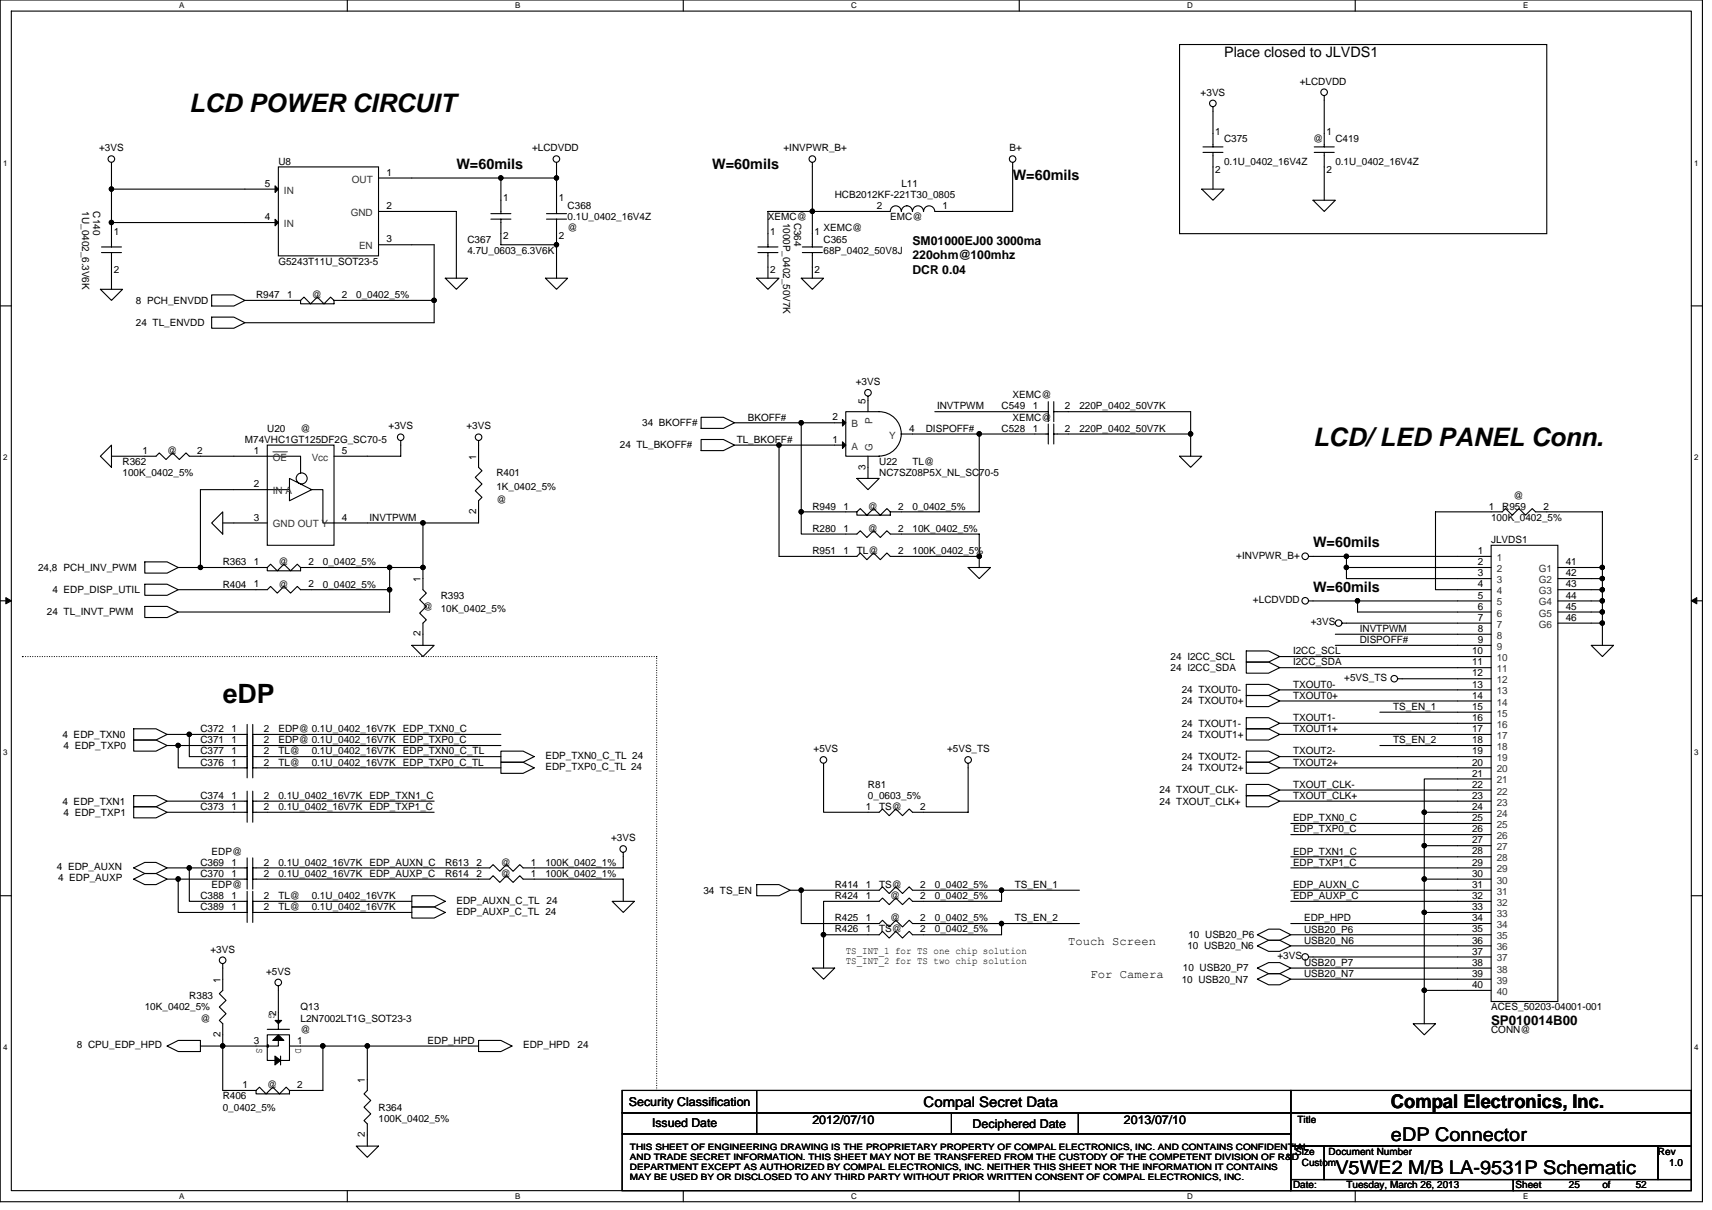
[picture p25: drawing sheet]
<svg xmlns="http://www.w3.org/2000/svg" width="297mm" height="210mm" viewBox="0 0 297 210" stroke-linecap="round" stroke-linejoin="round" font-family="sans-serif">
<defs><g id="words">
<text font-size="4.6" x="38.6" y="122">eDP</text>
<g font-size="4.4">
<text x="32.8" y="19.5">LCD POWER CIRCUIT</text>
<text x="227.8" y="77.4">LCD/ LED PANEL Conn.</text>
</g>
<g font-size="3.3">
<text x="241.3" y="197.9">eDP Connector</text>
<text x="241.3" y="192.2">Compal Electronics, Inc.</text>
<text x="231.7" y="203.7">V5WE2 M/B LA-9531P Schematic</text>
</g>
<g font-size="2.5">
<text x="212.4" y="10">Place closed to JLVDS1</text>
<text x="79.2" y="29.3">W=60mils</text>
<text x="123.6" y="29.3">W=60mils</text>
<text x="175.7" y="31.3">W=60mils</text>
<text x="227.8" y="95">W=60mils</text>
<text x="227.8" y="102.7">W=60mils</text>
<text x="160.2" y="192">Compal Secret Data</text>
</g>
<text font-size="2.3" x="258.7" y="177.8">SP010014B00</text>
<g font-size="2.1">
<text x="158.3" y="42.5">SM01000EJ00 3000ma</text>
<text x="158.3" y="45">220ohm@100mhz</text>
<text x="158.3" y="47.5">DCR 0.04</text>
<text x="185.4" y="163.9">Touch Screen</text>
<text x="189.2" y="169.6">For Camera</text>
<text x="109.1" y="191.9">Security Classification</text>
<text x="113.2" y="195.5">Issued Date</text>
<text x="140.9" y="194.9">2012/07/10</text>
<text x="168.8" y="195.7">Deciphered Date</text>
<text x="195" y="194.9">2013/07/10</text>
</g>
<g font-size="1.7">
<text x="208.3" y="16.6">+3VS</text>
<text x="225.5" y="14.7">+LCDVDD</text>
<text x="210.9" y="23.3">1</text>
<text x="230.2" y="23.3">1</text>
<text x="17.2" y="26.2">+3VS</text>
<text x="48.3" y="28.6">U8</text>
<text x="92.3" y="26.2">+LCDVDD</text>
<text x="135.9" y="26.2">+INVPWR_B+</text>
<text x="175.1" y="26.2">B+</text>
<text x="210.9" y="29.9">2</text>
<text x="212.4" y="24.7">C375</text>
<text x="212.4" y="28.6">0.1U_0402_16V4Z</text>
<text x="227.8" y="24.7">@</text>
<text x="230.2" y="29.9">2</text>
<text x="231.7" y="24.7">C419</text>
<text x="231.7" y="28.6">0.1U_0402_16V4Z</text>
<text x="46" y="32.4">5</text>
<text x="67" y="30.5">1</text>
<text x="87.3" y="34.9">1</text>
<text x="97" y="34.9">1</text>
<text x="144.8" y="34.4">HCB2012KF-221T30_0805</text>
<text x="156.4" y="32.4">L11</text>
<text x="14.3" y="36.7" transform="rotate(90 14.3 36.7)">1U_0402_6.3V6K</text>
<text x="16.2" y="36.7" transform="rotate(90 16.2 36.7)">C140</text>
<text x="19.7" y="40.7">1</text>
<text x="46" y="38.2">4</text>
<text x="67" y="36.3">2</text>
<text x="87.3" y="41.5">2</text>
<text x="97" y="41.5">2</text>
<text x="98.5" y="36.3">C368</text>
<text x="98.5" y="38.2">0.1U_0402_16V4Z</text>
<text x="98.5" y="40.2">@</text>
<text x="133.2" y="38.2">XEMC@</text>
<text x="133.6" y="40.7">1</text>
<text x="135.9" y="38.6" transform="rotate(90 135.9 38.6)">1000P_0402_50V7K</text>
<text x="137.8" y="38.6" transform="rotate(90 137.8 38.6)">C364</text>
<text x="141.3" y="40.7">1</text>
<text x="142.9" y="40.2">XEMC@</text>
<text x="152.1" y="36.3">2</text>
<text x="154.5" y="38.2">EMC@</text>
<text x="163.6" y="36.3">1</text>
<text x="19.7" y="47.3">2</text>
<text x="48.3" y="45.9">G5243T11U_SOT23-5</text>
<text x="67" y="42.1">3</text>
<text x="81.1" y="42.1">C367</text>
<text x="81.1" y="44">4.7U_0603_6.3V6K</text>
<text x="133.6" y="47.3">2</text>
<text x="141.3" y="47.3">2</text>
<text x="142.9" y="42.1">C365</text>
<text x="142.9" y="44">68P_0402_50V8J</text>
<text x="23.6" y="52.7">8 PCH_ENVDD</text>
<text x="44.4" y="51.7">R947</text>
<text x="49.8" y="51.7">1</text>
<text x="54.1" y="51.7">@</text>
<text x="59.3" y="51.7">2</text>
<text x="61.8" y="51.7">0_0402_5%</text>
<text x="23.6" y="56.6">24 TL_ENVDD</text>
<text x="148.5" y="66.8">+3VS</text>
<text x="150.2" y="70.1" transform="rotate(-90 150.2 70.1)">5</text>
<text x="162.6" y="71">INVTPWM</text>
<text x="173.8" y="71">C549</text>
<text x="175.7" y="69.1">XEMC@</text>
<text x="179.2" y="71">1</text>
<text x="184.8" y="71">2</text>
<text x="187.3" y="71">220P_0402_50V7K</text>
<text x="42.5" y="76.8">M74VHC1GT125DF2G_SC70-5</text>
<text x="46.4" y="74.9">U20</text>
<text x="52.2" y="74.9">@</text>
<text x="67.4" y="74.5">+3VS</text>
<text x="80.9" y="74.5">+3VS</text>
<text x="107.6" y="77.8">24 TL_BKOFF#</text>
<text x="111.4" y="73.9">34 BKOFF#</text>
<text x="127.8" y="76.8">TL_BKOFF#</text>
<text x="129.7" y="73">BKOFF#</text>
<text x="144.4" y="72.9">2</text>
<text x="144.4" y="76.8">1</text>
<text x="157.8" y="74.9">4</text>
<text x="160.6" y="74.9">DISPOFF#</text>
<text x="173.8" y="74.9">C528</text>
<text x="175.7" y="73">XEMC@</text>
<text x="179.2" y="74.9">1</text>
<text x="184.8" y="74.9">2</text>
<text x="187.3" y="74.9">220P_0402_50V7K</text>
<text x="21.3" y="80.7">R362</text>
<text x="21.3" y="82.6">100K_0402_5%</text>
<text x="24.7" y="78.7">1</text>
<text x="29" y="78.8">@</text>
<text x="34.2" y="78.7">2</text>
<text x="44" y="78.7">1</text>
<text x="59.3" y="78.7">5</text>
<text x="82.6" y="79.7" transform="rotate(-90 82.6 79.7)">1</text>
<text x="86.1" y="82.6">R401</text>
<text x="150.2" y="81.5" transform="rotate(-90 150.2 81.5)">3</text>
<text x="152.5" y="80.7">U22</text>
<text x="152.5" y="82.6">NC7SZ08P5X_NL_SC70-5</text>
<text x="158.3" y="80.7">TL@</text>
<text x="44" y="84.5">2</text>
<text x="82.6" y="89.2" transform="rotate(-90 82.6 89.2)">2</text>
<text x="86.1" y="84.9">1K_0402_5%</text>
<text x="86.1" y="87.2">@</text>
<text x="140.9" y="88.4">R949</text>
<text x="146.3" y="88.4">1</text>
<text x="150.6" y="88.4">@</text>
<text x="155.8" y="88.4">2</text>
<text x="158.3" y="88.4">0_0402_5%</text>
<text x="258.3" y="88.4">1</text>
<text x="260.6" y="88.4">R959</text>
<text x="262.6" y="86.5">@</text>
<text x="267.8" y="88.4">2</text>
<text x="44" y="90.3">3</text>
<text x="59.3" y="90.3">4</text>
<text x="64.1" y="90.3">INVTPWM</text>
<text x="140.9" y="92.3">R280</text>
<text x="146.3" y="92.2">1</text>
<text x="150.6" y="92.3">@</text>
<text x="155.8" y="92.2">2</text>
<text x="158.3" y="92.3">10K_0402_5%</text>
<text x="258.7" y="90.3">100K_0402_5%</text>
<text x="258.7" y="94.2">JLVDS1</text>
<text x="6.6" y="99">24,8 PCH_INV_PWM</text>
<text x="38.6" y="101.9">R404</text>
<text x="38.6" y="98.1">R363</text>
<text x="44" y="101.9">1</text>
<text x="44" y="98">1</text>
<text x="48.3" y="101.9">@</text>
<text x="48.3" y="98.1">@</text>
<text x="53.5" y="101.9">2</text>
<text x="53.5" y="98">2</text>
<text x="56" y="101.9">0_0402_5%</text>
<text x="56" y="98.1">0_0402_5%</text>
<text x="73" y="100.9" transform="rotate(-90 73 100.9)">1</text>
<text x="140.9" y="96.1">R951</text>
<text x="146.3" y="96.1">1</text>
<text x="148.7" y="96.1">TL@</text>
<text x="155.8" y="96.1">2</text>
<text x="158.3" y="96.1">100K_0402_5%</text>
<text x="214.5" y="96.9">+INVPWR_B+</text>
<text x="256.4" y="96.1">1</text>
<text x="256.4" y="98">2</text>
<text x="256.4" y="100">3</text>
<text x="256.4" y="101.9">4</text>
<text x="271.7" y="98">41</text>
<text x="271.7" y="100">42</text>
<text x="271.7" y="101.9">43</text>
<text x="8.1" y="106.7">24 TL_INVT_PWM</text>
<text x="9.1" y="102.9">4 EDP_DISP_UTIL</text>
<text x="73.4" y="105.8">@</text>
<text x="76.5" y="103.8">R393</text>
<text x="76.5" y="106.2">10K_0402_5%</text>
<text x="217.4" y="104.6">+LCDVDD</text>
<text x="256.4" y="103.8">5</text>
<text x="256.4" y="105.8">6</text>
<text x="256.4" y="107.7">7</text>
<text x="271.7" y="103.8">44</text>
<text x="271.7" y="105.8">45</text>
<text x="271.7" y="107.7">46</text>
<text x="73" y="110.4" transform="rotate(-90 73 110.4)">2</text>
<text x="224.3" y="113.5">I2CC_SCL</text>
<text x="227.4" y="108.5">+3VS</text>
<text x="235.9" y="109.6">INVTPWM</text>
<text x="235.9" y="111.6">DISPOFF#</text>
<text x="255.4" y="113.5">10</text>
<text x="256.4" y="109.6">8</text>
<text x="256.4" y="111.5">9</text>
<text x="203.1" y="114.5">24 I2CC_SCL</text>
<text x="203.1" y="116.4">24 I2CC_SDA</text>
<text x="224.3" y="119.3">TXOUT0-</text>
<text x="224.3" y="115.4">I2CC_SDA</text>
<text x="233.2" y="118.1">+5VS_TS</text>
<text x="255.4" y="115.4">11</text>
<text x="255.4" y="117.3">12</text>
<text x="255.4" y="119.3">13</text>
<text x="205" y="120.3">24 TXOUT0-</text>
<text x="205" y="122.2">24 TXOUT0+</text>
<text x="224.3" y="121.2">TXOUT0+</text>
<text x="224.3" y="125.1">TXOUT1-</text>
<text x="241.7" y="123.2">TS_EN_1</text>
<text x="255.4" y="121.2">14</text>
<text x="255.4" y="123.1">15</text>
<text x="255.4" y="125.1">16</text>
<text x="10.9" y="128">4 EDP_TXN0</text>
<text x="11" y="129.9">4 EDP_TXP0</text>
<text x="34.8" y="127">C372</text>
<text x="34.8" y="130.9">C377</text>
<text x="34.8" y="128.9">C371</text>
<text x="40.2" y="127">1</text>
<text x="40.2" y="130.9">1</text>
<text x="40.2" y="128.9">1</text>
<text x="45.8" y="127">2</text>
<text x="45.8" y="130.9">2</text>
<text x="45.8" y="128.9">2</text>
<text x="48.3" y="127">EDP@ 0.1U_0402_16V7K</text>
<text x="48.3" y="130.9">TL@</text>
<text x="48.3" y="128.9">EDP@ 0.1U_0402_16V7K</text>
<text x="54.1" y="130.9">0.1U_0402_16V7K</text>
<text x="69.9" y="128.9">EDP_TXP0_C</text>
<text x="69.9" y="127">EDP_TXN0_C</text>
<text x="69.9" y="130.9">EDP_TXN0_C_TL</text>
<text x="94.6" y="131.7">EDP_TXN0_C_TL 24</text>
<text x="141.2" y="130.5">+5VS</text>
<text x="164.3" y="130.5">+5VS_TS</text>
<text x="205" y="126">24 TXOUT1-</text>
<text x="205" y="128">24 TXOUT1+</text>
<text x="205" y="131.8">24 TXOUT2-</text>
<text x="224.3" y="127">TXOUT1+</text>
<text x="224.3" y="130.9">TXOUT2-</text>
<text x="241.7" y="128.9">TS_EN_2</text>
<text x="255.4" y="127">17</text>
<text x="255.4" y="128.9">18</text>
<text x="255.4" y="130.9">19</text>
<text x="34.8" y="132.8">C376</text>
<text x="40.2" y="132.8">1</text>
<text x="45.8" y="132.8">2</text>
<text x="48.3" y="132.8">TL@</text>
<text x="54.1" y="132.8">0.1U_0402_16V7K</text>
<text x="69.9" y="132.8">EDP_TXP0_C_TL</text>
<text x="94.6" y="133.6">EDP_TXP0_C_TL 24</text>
<text x="150.6" y="136.7">R81</text>
<text x="201.2" y="137.6">24 TXOUT_CLK-</text>
<text x="205" y="133.8">24 TXOUT2+</text>
<text x="224.3" y="132.8">TXOUT2+</text>
<text x="224.3" y="136.7">TXOUT_CLK-</text>
<text x="255.4" y="132.8">20</text>
<text x="255.4" y="134.7">21</text>
<text x="255.4" y="136.7">22</text>
<text x="10.9" y="139.6">4 EDP_TXN1</text>
<text x="11" y="141.5">4 EDP_TXP1</text>
<text x="34.8" y="138.6">C374</text>
<text x="34.8" y="140.5">C373</text>
<text x="40.2" y="138.6">1</text>
<text x="40.2" y="140.5">1</text>
<text x="45.8" y="138.6">2</text>
<text x="45.8" y="140.5">2</text>
<text x="48.3" y="138.6">0.1U_0402_16V7K</text>
<text x="48.3" y="140.5">0.1U_0402_16V7K</text>
<text x="64.1" y="140.5">EDP_TXP1_C</text>
<text x="64.1" y="138.6">EDP_TXN1_C</text>
<text x="150.2" y="140.5">1</text>
<text x="150.6" y="138.6">0_0603_5%</text>
<text x="152.5" y="140.5">TS@</text>
<text x="159.7" y="140.5">2</text>
<text x="201.2" y="139.6">24 TXOUT_CLK+</text>
<text x="224.3" y="138.6">TXOUT_CLK+</text>
<text x="224.3" y="142.5">EDP_TXN0_C</text>
<text x="255.4" y="138.6">23</text>
<text x="255.4" y="140.5">24</text>
<text x="255.4" y="142.5">25</text>
<text x="36.7" y="148.3">EDP@</text>
<text x="106" y="145.9">+3VS</text>
<text x="224.3" y="144.4">EDP_TXP0_C</text>
<text x="224.3" y="148.3">EDP_TXN1_C</text>
<text x="255.4" y="144.4">26</text>
<text x="255.4" y="146.3">27</text>
<text x="255.4" y="148.2">28</text>
<text x="9.9" y="151">4 EDP_AUXN</text>
<text x="10.1" y="152.9">4 EDP_AUXP</text>
<text x="34.8" y="156">C388</text>
<text x="34.8" y="150.2">C369</text>
<text x="34.8" y="152.1">C370</text>
<text x="36.7" y="154.1">EDP@</text>
<text x="40.2" y="156">1</text>
<text x="40.2" y="150.2">1</text>
<text x="40.2" y="152.1">1</text>
<text x="45.8" y="156">2</text>
<text x="45.8" y="150.2">2</text>
<text x="45.8" y="152.1">2</text>
<text x="48.3" y="156">TL@</text>
<text x="48.3" y="150.2">0.1U_0402_16V7K</text>
<text x="48.3" y="152.1">0.1U_0402_16V7K</text>
<text x="54.1" y="156">0.1U_0402_16V7K</text>
<text x="64.1" y="152.1">EDP_AUXP_C</text>
<text x="64.1" y="150.2">EDP_AUXN_C</text>
<text x="77.3" y="150.2">R613</text>
<text x="77.3" y="152.1">R614</text>
<text x="82.7" y="150.2">2</text>
<text x="82.7" y="152.1">2</text>
<text x="86.9" y="150.2">@</text>
<text x="86.9" y="152.1">@</text>
<text x="92.1" y="150.2">1</text>
<text x="92.1" y="152.1">1</text>
<text x="94.6" y="150.2">100K_0402_1%</text>
<text x="94.6" y="152.1">100K_0402_1%</text>
<text x="122" y="155">34 TS_EN</text>
<text x="144.8" y="154.1">R414</text>
<text x="144.8" y="156">R424</text>
<text x="150.2" y="154">1</text>
<text x="150.2" y="156">1</text>
<text x="152.5" y="154.1">TS@</text>
<text x="154.5" y="156">@</text>
<text x="159.7" y="154">2</text>
<text x="159.7" y="156">2</text>
<text x="162.2" y="154.1">0_0402_5%</text>
<text x="162.2" y="156">0_0402_5%</text>
<text x="176.1" y="154.1">TS_EN_1</text>
<text x="224.3" y="156">EDP_AUXP_C</text>
<text x="224.3" y="154.1">EDP_AUXN_C</text>
<text x="224.3" y="150.2">EDP_TXP1_C</text>
<text x="255.4" y="150.2">29</text>
<text x="255.4" y="152.1">30</text>
<text x="255.4" y="154">31</text>
<text x="255.4" y="156">32</text>
<text x="34.8" y="157.9">C389</text>
<text x="40.2" y="157.9">1</text>
<text x="45.8" y="157.9">2</text>
<text x="48.3" y="157.9">TL@</text>
<text x="54.1" y="157.9">0.1U_0402_16V7K</text>
<text x="79.2" y="156.7">EDP_AUXN_C_TL 24</text>
<text x="79.2" y="158.7">EDP_AUXP_C_TL 24</text>
<text x="144.8" y="159.8">R425</text>
<text x="144.8" y="161.8">R426</text>
<text x="150.2" y="159.8">1</text>
<text x="150.2" y="161.8">1</text>
<text x="152.5" y="161.8">TS@</text>
<text x="154.5" y="159.8">@</text>
<text x="159.7" y="159.8">2</text>
<text x="159.7" y="161.8">2</text>
<text x="162.2" y="159.8">0_0402_5%</text>
<text x="162.2" y="161.8">0_0402_5%</text>
<text x="176.1" y="159.8">TS_EN_2</text>
<text x="226.3" y="159.8">EDP_HPD</text>
<text x="226.3" y="161.8">USB20_P6</text>
<text x="255.4" y="157.9">33</text>
<text x="255.4" y="159.8">34</text>
<text x="255.4" y="161.8">35</text>
<text x="36.5" y="165.2">+3VS</text>
<text x="146.7" y="165.5">TS_INT_1 for TS one chip solution</text>
<text x="146.7" y="167.3">TS_INT_2 for TS two chip solution</text>
<text x="206" y="164.7">10 USB20_N6</text>
<text x="206.2" y="162.7">10 USB20_P6</text>
<text x="221.7" y="166.4">+3VS</text>
<text x="226.3" y="167.6">USB20_P7</text>
<text x="226.3" y="163.7">USB20_N6</text>
<text x="255.4" y="163.7">36</text>
<text x="255.4" y="165.6">37</text>
<text x="255.4" y="167.5">38</text>
<text x="32.8" y="173.4">R383</text>
<text x="38.2" y="170.5" transform="rotate(-90 38.2 170.5)">1</text>
<text x="46.2" y="169.1">+5VS</text>
<text x="205" y="170.5">10 USB20_N7</text>
<text x="205.2" y="168.5">10 USB20_P7</text>
<text x="226.3" y="169.5">USB20_N7</text>
<text x="255.4" y="169.5">39</text>
<text x="255.4" y="171.4">40</text>
<text x="25.1" y="175.3">10K_0402_5%</text>
<text x="34.8" y="177.2">@</text>
<text x="38.2" y="179.9" transform="rotate(-90 38.2 179.9)">2</text>
<text x="46.6" y="175.7" transform="rotate(90 46.6 175.7)">G</text>
<text x="47.9" y="176.2" transform="rotate(-90 47.9 176.2)">2</text>
<text x="52.2" y="175.3">Q13</text>
<text x="52.2" y="177.2">L2N7002LT1G_SOT23-3</text>
<text x="52.2" y="179.1">@</text>
<text x="258.7" y="175.3">ACES_50203-04001-001</text>
<text x="258.7" y="179.1">CONN@</text>
<text x="13.4" y="181.8">8 CPU_EDP_HPD</text>
<text x="44" y="181.1">3</text>
<text x="44.5" y="181.8" transform="rotate(90 44.5 181.8)">S</text>
<text x="51.3" y="181.8" transform="rotate(90 51.3 181.8)">D</text>
<text x="51.6" y="181.1">1</text>
<text x="74.2" y="181.1">EDP_HPD</text>
<text x="90.8" y="181.8">EDP_HPD</text>
<text x="100.2" y="181.8">24</text>
<text x="38.6" y="190.7">R406</text>
<text x="42.1" y="188.8">1</text>
<text x="46.4" y="188.8">@</text>
<text x="51.6" y="188.8">2</text>
<text x="63.3" y="187.8" transform="rotate(-90 63.3 187.8)">1</text>
<text x="38.6" y="192.7">0_0402_5%</text>
<text x="63.3" y="197.3" transform="rotate(-90 63.3 197.3)">2</text>
<text x="65.7" y="192.7">R364</text>
<text x="65.7" y="194.6">100K_0402_5%</text>
<text x="225.1" y="194.8">Title</text>
<text x="224.7" y="200.4">Size</text>
<text x="225.9" y="202.3">Custom</text>
<text x="230.5" y="200.4">Document Number</text>
<text x="287.7" y="200.4">Rev</text>
<text x="289.6" y="202.3">1.0</text>
<text x="224.3" y="206.2">Date:</text>
<text x="233.6" y="206.2">Tuesday, March 26, 2013</text>
<text x="262.9" y="206.2">Sheet</text>
<text x="272.2" y="206.2">25</text>
<text x="278" y="206.2">of</text>
<text x="283.8" y="206.2">52</text>
</g>
<g font-size="1.7" fill="#333">
<text x="49.3" y="33.6">IN</text>
<text x="61" y="31.7">OUT</text>
<text x="49.3" y="39.4">IN</text>
<text x="60.9" y="37.5">GND</text>
<text x="62.3" y="43.2">EN</text>
<text x="147.7" y="74.1">B</text>
<text x="147.7" y="78">A</text>
<text x="151.4" y="73.5" transform="rotate(-90 151.4 73.5)">P</text>
<text x="154.3" y="76.1">Y</text>
<text x="47.3" y="79.9">OE</text>
<text x="54.1" y="79.9">Vcc</text>
<text x="151.4" y="78.2" transform="rotate(-90 151.4 78.2)">G</text>
<text x="47.3" y="85.7">IN A</text>
<text x="47.3" y="91.5">GND OUT Y</text>
<text x="259.7" y="97.3">1</text>
<text x="259.7" y="99.2">2</text>
<text x="259.7" y="101.2">3</text>
<text x="267" y="99.2">G1</text>
<text x="267" y="101.2">G2</text>
<text x="259.7" y="103.1">4</text>
<text x="259.7" y="105">5</text>
<text x="259.7" y="107">6</text>
<text x="267" y="103.1">G3</text>
<text x="267" y="105">G4</text>
<text x="267" y="107">G5</text>
<text x="259.7" y="108.9">7</text>
<text x="259.7" y="110.8">8</text>
<text x="259.7" y="112.7">9</text>
<text x="267" y="108.9">G6</text>
<text x="259.7" y="114.7">10</text>
<text x="259.7" y="116.6">11</text>
<text x="259.7" y="118.5">12</text>
<text x="259.7" y="120.5">13</text>
<text x="259.7" y="122.4">14</text>
<text x="259.7" y="124.3">15</text>
<text x="259.7" y="126.3">16</text>
<text x="259.7" y="128.2">17</text>
<text x="259.7" y="130.1">18</text>
<text x="259.7" y="132">19</text>
<text x="259.7" y="134">20</text>
<text x="259.7" y="135.9">21</text>
<text x="259.7" y="137.8">22</text>
<text x="259.7" y="139.8">23</text>
<text x="259.7" y="141.7">24</text>
<text x="259.7" y="143.6">25</text>
<text x="259.7" y="145.6">26</text>
<text x="259.7" y="147.5">27</text>
<text x="259.7" y="149.4">28</text>
<text x="259.7" y="151.3">29</text>
<text x="259.7" y="153.3">30</text>
<text x="259.7" y="155.2">31</text>
<text x="259.7" y="157.1">32</text>
<text x="259.7" y="159.1">33</text>
<text x="259.7" y="161">34</text>
<text x="259.7" y="162.9">35</text>
<text x="259.7" y="164.9">36</text>
<text x="259.7" y="166.8">37</text>
<text x="259.7" y="168.7">38</text>
<text x="259.7" y="170.6">39</text>
<text x="259.7" y="172.6">40</text>
</g>
<g font-size="1.5">
<text x="109.3" y="199.4">THIS SHEET OF ENGINEERING DRAWING IS THE PROPRIETARY PROPERTY OF COMPAL ELECTRONICS, INC. AND CONTAINS CONFIDENTIAL</text>
<text x="109.3" y="201.2">AND TRADE SECRET INFORMATION. THIS SHEET MAY NOT BE TRANSFERED FROM THE CUSTODY OF THE COMPETENT DIVISION OF R&amp;D</text>
<text x="109.3" y="202.9">DEPARTMENT EXCEPT AS AUTHORIZED BY COMPAL ELECTRONICS, INC. NEITHER THIS SHEET NOR THE INFORMATION IT CONTAINS</text>
<text x="109.3" y="204.7">MAY BE USED BY OR DISCLOSED TO ANY THIRD PARTY WITHOUT PRIOR WRITTEN CONSENT OF COMPAL ELECTRONICS, INC.</text>
</g>
<g font-size="1.4">
<text x="31.1" y="1.5">A</text>
<text x="89.4" y="1.5">B</text>
<text x="147.7" y="1.5">C</text>
<text x="206" y="1.5">D</text>
<text x="264.3" y="1.5">E</text>
<text x=".5" y="28.7">1</text>
<text x="293.9" y="28.7">1</text>
<text x=".5" y="79.9">2</text>
<text x="293.9" y="79.9">2</text>
<text x=".5" y="131">3</text>
<text x="293.9" y="131">3</text>
<text x=".5" y="182.2">4</text>
<text x="293.9" y="182.2">4</text>
<text x="31.1" y="208">A</text>
<text x="89.4" y="208">B</text>
<text x="147.7" y="208">C</text>
<text x="206" y="208">D</text>
<text x="264.3" y="208">E</text>
</g>
</g></defs>
<path d="M0 0h295.4v208.5h-295.4zM2 1.9h291.5v204.6h-291.5z" fill="none" stroke="#000" stroke-width=".19"/>
<g fill="#fff">
<path d="M31.1 .2h.9v1.6h-.9z"/>
<path d="M31.1 206.8h.9v1.5h-.9z"/>
</g>
<path d="M60.3 0v1.9M60.3 206.5v2" fill="none" stroke="#000" stroke-width=".19"/>
<g fill="#fff">
<path d="M89.4 .2h.9v1.6h-.9z"/>
<path d="M89.4 206.8h.9v1.5h-.9z"/>
</g>
<path d="M118.6 0v1.9M118.6 206.5v2" fill="none" stroke="#000" stroke-width=".19"/>
<g fill="#fff">
<path d="M147.7 .2h1v1.6h-1z"/>
<path d="M147.7 206.8h1v1.5h-1z"/>
</g>
<path d="M176.8 0v1.9M176.8 206.5v2" fill="none" stroke="#000" stroke-width=".19"/>
<g fill="#fff">
<path d="M206 .2h1v1.6h-1z"/>
<path d="M206 206.8h1v1.5h-1z"/>
</g>
<path d="M235.1 0v1.9M235.1 206.5v2" fill="none" stroke="#000" stroke-width=".19"/>
<g fill="#fff">
<path d="M264.3 .2h.9v1.6h-.9z"/>
<path d="M264.3 206.8h.9v1.5h-.9z"/>
<path d="M.5 27.5h.8v1.5h-.8z"/>
<path d="M293.9 27.5h.8v1.5h-.8z"/>
<path d="M.5 78.6h.8v1.6h-.8z"/>
<path d="M293.9 78.6h.8v1.6h-.8z"/>
</g>
<path d="M0 53.1h2M293.5 53.1h1.9" fill="none" stroke="#000" stroke-width=".19"/>
<g fill="#fff">
<path d="M.5 129.8h.8v1.5h-.8z"/>
<path d="M293.9 129.8h.8v1.5h-.8z"/>
</g>
<path d="M0 104.2h2M293.5 104.2h1.9" fill="none" stroke="#000" stroke-width=".19"/>
<path d="M1 103.7l1 .5-1 .6zM293.5 104.2l.9-.5v1.1z" fill="#000" stroke="#000" stroke-width=".17"/>
<g fill="#fff">
<path d="M.5 181h.8v1.5h-.8z"/>
<path d="M293.9 181h.8v1.5h-.8z"/>
</g>
<g fill="none" stroke="#000" stroke-width=".19">
<path d="M204.7 7.7h63.7v32.8h-63.7zM210.5 18.5v7M229.8 16.6v8.9M19.3 32.8h29M19.3 38.6h29M19.3 28.2v14.6M48.3 29h17.4v15.4h-17.4zM65.7 30.9h21.2v6.2M65.7 36.7h13.5v11.6M85.2 38h3.4M85.2 37.1h3.4M86.9 30.9h9.7"/>
<path d="M86.9 38v4.5h9.7M94.8 38h3.5M94.8 37.1h3.5M96.6 28.2v8.9M96.6 38v10.3M140.9 28.2v8.5h13.6M154.5 36.7a.95 .95 0 0 1 .9-1 .95 .95 0 0 1 1 1M156.4 36.7a.96 .96 0 0 1 1-1 .96 .96 0 0 1 .9 1 .96 .96 0 0 1 1-1 .96 .96 0 0 1 .9 1 .96 .96 0 0 1 1-1 .96 .96 0 0 1 1 1M175.7 28.2v8.5h-13.5M208.5 32.8h3.9l-1.9 1.9zM208.7 26.4h3.5M208.7 25.5h3.5"/>
<path d="M210.5 26.4v6.4M227.8 34.7h3.9l-1.9 2zM228 26.4h3.5M228 25.5h3.5M229.8 26.4v8.3M17.4 50.2h3.9l-2 1.9zM17.6 43.8h3.5M17.6 42.8h3.5M19.3 43.8v6.4M36.7 55h3.9l1.9 1-1.9 .9h-3.9zM36.7 51.2h3.9l1.9 .9-1.9 1h-3.9zM42.5 52.1h9.7"/>
<path d="M52.2 52.1l.5-.6 1.2 1.2 1.2-1.2 1.1 1.2 1.2-1.2 .6 .6M52.2 52.1v.6h5.8v-.6M65.7 42.5h9.6v13.5h-32.8M75.3 52.1h-17.3M77.3 48.3h3.8l-1.9 1.9zM94.6 48.3h3.9l-1.9 1.9zM131.3 48.3h3.9l-2 1.9zM131.5 43.8h3.5M131.5 42.8h3.5M133.2 42.8v-6.1h7.7v6.1M133.2 43.8v4.5M139 48.3h3.9l-2 1.9z"/>
<path d="M139.2 43.8h3.5M139.2 42.8h3.5M140.9 43.8v4.5M17.4 79.1l1.9-1.9v3.9zM19.3 79.1h7.8l.5-.5 1.2 1.1 1.1-1.1 1.2 1.1 1.2-1.1 .5 .5h19.4v2.9M46.4 77.2h11.6v17.4h-11.6zM69.5 76.4v2.7h-11.5M83 76.4v4.7l.6 .6-1.1 1.1 1.1 1.2-1.1 1.1 1.1 1.2-.6 .6v3.8h-27v-5.8h-1.9l-3.9-1.9v3.9l3.9-2M121.6 72.4h3.9l1.9 .9-1.9 1h-3.9zM121.6 76.2h3.9l1.9 1-1.9 1h-3.9zM127.4 77.2h7.8v19.3h13.5l.6-.6 1.1 1.2 1.2-1.2 1.1 1.2 1.2-1.2 .6 .6h15.4M127.4 73.3h19.3"/>
<path d="M139 73.3v15.5h9.7M146.7 77.2h-11.5M150.6 79.1v3.9M150.6 68.7v2.7M152.5 71.4a3.9 3.9 0 0 1 3.9 3.9 3.9 3.9 0 0 1-3.9 3.8M152.5 71.4h-5.8v7.7h5.8M156.4 75.3h13.5v13.5h-15.4M162.2 71.4h19.7M169.9 75.3h12M181.9 69.7v3.5M181.9 73.6v3.4M182.8 71.4h23.8v7.7"/>
<path d="M182.8 75.3h23.8M182.8 69.7v3.5M182.8 73.6v3.4M204.7 79.1h3.8l-1.9 2zM25.1 97.5h3.9l1.9 .9-1.9 1h-3.9zM36.7 90.7l1.9-1.9v3.8zM38.6 90.7h7.8M46.4 98.4l.5-.5 1.2 1.1 1.2-1.1 1.1 1.1 1.2-1.1 .6 .5M46.4 98.4v.6h5.8v-.6M46.4 98.4h-15.5M50.2 84.9h-15.4v13.5M52.2 98.4h21.2"/>
<path d="M67.6 98.4v7.8h-36.7M73.4 90.7v11.6l.6 .6-1.2 1.1 1.2 1.2-1.2 1.2 1.2 1.1-.6 .6v3.9M139 88.8v3.8h9.7l.6-.5 1.1 1.1 1.2-1.1 1.1 1.1 1.2-1.1 .6 .5h15.4v5.8M148.7 83h3.8l-1.9 1.9zM148.7 88.8l.6-.6 1.1 1.2 1.2-1.2 1.1 1.2 1.2-1.2 .6 .6M148.7 88.8v.6h5.8v-.6M168 98.4h3.8l-1.9 2zM227.1 96.5h31.6M233.6 96.5v3.9h25.1M258.7 98.4h-25.1M258.7 94.6h11.6v79.1h-11.6zM270.3 98.4h7.7"/>
<path d="M25.1 101.3h3.9l1.9 1-1.9 1h-3.9zM25.1 105.2h3.9l1.9 1-1.9 .9h-3.9zM30.9 102.3h15.5l.5-.6 1.2 1.2 1.2-1.2 1.1 1.2 1.2-1.2 .6 .6h15.4M71.5 112h3.8l-1.9 1.9zM216.2 112.9h3.9l1.9 1-1.9 1h-3.9zM216.2 114.9h3.9l1.9 .9-1.9 1h-3.9zM216.2 118.7h3.9l1.9 1-1.9 1h-3.9zM222 119.7h36.7M222 113.9h36.7M222 115.8h36.7M231.7 112h27M232.9 108.1h25.8"/>
<path d="M235.5 104.2h-8.4M242.5 117.8h16.2M258.7 104.2h-23.2v2h23.2M258.7 102.3h-9.6v-13.5h11.5l.6-.6 1.2 1.2 1.1-1.2 1.2 1.2 1.2-1.2 .5 .6h11.6v17.4M258.7 110h-27M270.3 106.2h7.7M270.3 100.4h7.7M276.1 112h3.8l-1.9 1.9zM278 106.2v1.9h-7.7M278 102.3h-7.7M278 108.1v3.9M278 104.2h-7.7"/>
<path d="M23.2 128.4h3.9l1.9 .9-1.9 1h-3.9zM23.2 126.4h3.9l1.9 1-1.9 1h-3.9zM23.2 138h3.9l1.9 1-1.9 1h-3.9zM23.2 140h3.9l1.9 .9-1.9 1h-3.9zM29 129.3h13.9M29 127.4h3.8v3.9h10.1M29 139h13.9M30.9 129.3v3.9h12M32.8 127.4h10.1M42.9 125.7v9.2M42.9 137.2v5.4M43.9 127.4h43"/>
<path d="M43.9 129.3h43M43.9 139h31.4M43.9 133.2h43M43.9 131.3h43M43.9 125.7v9.2M43.9 137.2v5.4M86.9 130.3h3.9l1.9 1-1.9 .9h-3.9zM86.9 132.2h3.9l1.9 1-1.9 1h-3.9zM142.9 132.4v8.5h9.6l.6-.6 1.2 1.2 1.1-1.2 1.2 1.2 1.2-1.2 .5 .6h9.7v-8.5M216.2 120.6h3.9l1.9 1-1.9 1h-3.9zM216.2 124.5h3.9l1.9 1-1.9 .9h-3.9zM216.2 126.4h3.9l1.9 1-1.9 1h-3.9z"/>
<path d="M216.2 130.3h3.9l1.9 1-1.9 .9h-3.9zM216.2 132.2h3.9l1.9 1-1.9 1h-3.9zM216.2 136.1h3.9l1.9 1-1.9 .9h-3.9zM216.2 138h3.9l1.9 1-1.9 1h-3.9zM222 127.4h36.7M222 139h36.7M222 121.6h36.7M222 125.5h36.7M222 133.2h36.7M222 131.3h36.7M222 137.1h36.7M239.4 129.3h19.3"/>
<path d="M258.7 135.1h-11.6v5.8M258.7 123.5h-19.3M0 155.4h2M23.2 152.5l1.9-1h2l1.9 1-1.9 1h-2zM23.2 150.6l1.9-1h2l1.9 1-1.9 .9h-2zM29 150.6h3.8v5.8h10.1M29 152.5h13.9M29 140.9h13.9M30.9 152.5v5.8h12M42.9 150.6h-10.1M42.9 148.8v5.4M42.9 154.6v5.4"/>
<path d="M43.9 152.5h41.1l.6-.6 1.1 1.2 1.2-1.2 1.1 1.2 1.2-1.2 .6 .6h17.3v3.9M43.9 140.9h31.4M43.9 148.8v5.4M43.9 154.6v5.4M71.5 155.4h3.8l2 1-2 .9h-3.8zM71.5 157.3h3.8l2 1-2 1h-3.8zM71.5 156.4h-27.6M71.5 158.3h-27.6M106.2 156.4h3.9l-2 1.9zM108.1 147.9v2.7h-17.3l-.6-.6-1.2 1.2-1.1-1.2-1.2 1.2-1.1-1.2-.6 .6h-41.1M131.3 153.5h3.9l1.9 .9-1.9 1h-3.9zM137.1 154.4h1.9v5.8h13.5l.6-.6 1.2 1.2 1.1-1.2 1.2 1.2 1.2-1.2 .5 .6h29"/>
<path d="M173.8 154.4h-15.5l-.5-.6-1.2 1.2-1.2-1.2-1.1 1.2-1.2-1.2-.6 .6h-13.5M187.3 154.4h-13.5v2h-15.5l-.5-.6-1.2 1.1-1.2-1.1-1.1 1.1-1.2-1.1-.6 .6h-9.6v5.8h9.6l.6-.6 1.2 1.1 1.1-1.1 1.2 1.1 1.2-1.1 .5 .6h15.5v-2M224 150.6h34.7M224 144.8h34.7M224 142.9h34.7M224 156.4h34.7M224 154.4h34.7M224 148.6h34.7M258.7 140.9h-11.6v5.8M258.7 146.7h-11.6v5.8M258.7 152.5h-11.6v5.8M258.7 158.3h-11.6v13.5"/>
<path d="M293.5 155.4h1.9M38.6 167.2v4.6l-.5 .6 1.1 1.1-1.1 1.2 1.1 1.2-1.1 1.1 .5 .6v11.6h5.8M46.4 178.6h3.8M48.3 171v7.6M140.9 167.9h3.9l-1.9 2zM142.9 162.2v5.7M218.2 167.9l1.9-.9h1.9l2 .9-2 1h-1.9zM218.2 169.9l1.9-1h1.9l2 1-2 .9h-1.9zM218.2 162.2l1.9-1h1.9l2 1-2 .9h-1.9zM218.2 164.1l1.9-1h1.9l2 1-2 .9h-1.9zM224 169.9h34.7M224 167.9h34.7"/>
<path d="M224 160.2h34.7M224 162.2h34.7M227.1 166h31.6M245.2 177.6h3.9l-2 1.9zM247.1 171.8h11.6M247.1 171.8v5.8M258.7 164.1h-34.7M29 181.5l1.9-1h3.9v1.9h-3.9zM34.8 181.5h11.6M44.4 189.2l.6-.6 1.2 1.2 1.1-1.2 1.2 1.2 1.2-1.2 .5 .6M44.4 189.2v.6h5.8v-.6M46.4 181.5v2.5h1.3"/>
<path d="M46.4 181.3h.2v.4h-.2v-.2M48.3 180.5v1h-1.9v-2h3.8v2M48.7 183.2v1.5M50.2 181.5v2.5h-1.5M56 181.5v7.7h-5.8M61.8 198.8h3.9l-2 2zM63.7 181.5v7.7l-.5 .6 1.1 1.1-1.1 1.2 1.1 1.1-1.1 1.2 .5 .6v3.8M83 181.5h-32.8M83 180.5h3.9l1.9 1-1.9 .9h-3.9zM107.9 189.2h116.1v3.8h-116.1zM107.9 193h116.1v3.7h-116.1zM107.9 196.7h116.1v9.8h-116.1z"/>
<path d="M131.3 189.2v7.5M165.1 193v3.7M187.1 193v3.7M224 189.2h69.5v3.8h-69.5zM224 193h69.5v5.8h-69.5zM224 198.8h5.8v5.8h-5.8zM229.8 198.8h57.9v5.8h-57.9zM287.7 198.8h5.8v5.8h-5.8zM224 204.6h38.6v1.9h-38.6zM262.6 204.6h30.9v1.9h-30.9z"/>
<circle cx="210.4" cy="17.9" r=".57"/>
<circle cx="229.7" cy="16" r=".57"/>
<circle cx="19.3" cy="27.6" r=".57"/>
<circle cx="96.5" cy="27.6" r=".57"/>
<circle cx="140.9" cy="27.6" r=".57"/>
<circle cx="175.7" cy="27.6" r=".57"/>
<circle cx="69.5" cy="75.8" r=".57"/>
<circle cx="83" cy="75.8" r=".57"/>
<circle cx="150.6" cy="68.1" r=".57"/>
<circle cx="52.3" cy="83" r=".95"/>
<circle cx="226.5" cy="96.5" r=".57"/>
<circle cx="226.5" cy="104.2" r=".57"/>
<circle cx="232.3" cy="108.1" r=".57"/>
<circle cx="241.9" cy="117.7" r=".57"/>
<circle cx="142.9" cy="131.8" r=".57"/>
<circle cx="168" cy="131.8" r=".57"/>
<circle cx="108.1" cy="147.3" r=".57"/>
<circle cx="38.6" cy="166.6" r=".57"/>
<circle cx="48.3" cy="170.4" r=".57"/>
<circle cx="226.5" cy="166" r=".57"/>
</g>
<path d="M3.9 113.9h.1M113.9 113.9h.1M113.9 113.9h-110M113.9 189.2v-75.3" fill="none" stroke="#000" stroke-width=".19" stroke-dasharray="0 .4"/>
<g fill="#000" stroke="#000" stroke-width=".19">
<path d="M47.7 32.2l.6 .6-.6 .6zM47.7 38l.6 .6-.6 .6zM146.2 72.8l.5 .5-.5 .6zM146.2 76.6l.5 .6-.5 .6zM47.7 177h1.2l-.6 .6zM48.3 179.5l1 1h-2zM47.7 183.2l1 .8-1 .7z"/>
<circle cx="19.3" cy="32.8" r=".38"/>
<circle cx="19.3" cy="38.6" r=".38"/>
<circle cx="86.9" cy="30.9" r=".38"/>
<circle cx="96.5" cy="30.9" r=".38"/>
<circle cx="140.9" cy="36.7" r=".38"/>
<circle cx="75.3" cy="52.1" r=".38"/>
<circle cx="96.5" cy="42.4" r=".38"/>
<circle cx="135.2" cy="77.2" r=".38"/>
<circle cx="139" cy="73.3" r=".38"/>
<circle cx="169.9" cy="75.3" r=".38"/>
<circle cx="206.6" cy="75.3" r=".38"/>
<circle cx="34.8" cy="98.4" r=".38"/>
<circle cx="67.6" cy="98.4" r=".38"/>
<circle cx="73.4" cy="90.7" r=".38"/>
<circle cx="73.4" cy="98.4" r=".38"/>
<circle cx="139" cy="88.8" r=".38"/>
<circle cx="169.9" cy="96.5" r=".38"/>
<circle cx="233.6" cy="98.4" r=".38"/>
<circle cx="233.6" cy="96.5" r=".38"/>
<circle cx="278" cy="98.4" r=".38"/>
<circle cx="67.6" cy="102.3" r=".38"/>
<circle cx="235.5" cy="104.2" r=".38"/>
<circle cx="278" cy="102.3" r=".38"/>
<circle cx="278" cy="104.2" r=".38"/>
<circle cx="278" cy="108.1" r=".38"/>
<circle cx="278" cy="100.4" r=".38"/>
<circle cx="278" cy="106.2" r=".38"/>
<circle cx="30.9" cy="129.3" r=".38"/>
<circle cx="32.8" cy="127.4" r=".38"/>
<circle cx="30.9" cy="152.5" r=".38"/>
<circle cx="32.8" cy="150.6" r=".38"/>
<circle cx="139" cy="154.4" r=".38"/>
<circle cx="173.8" cy="154.4" r=".38"/>
<circle cx="247.1" cy="140.9" r=".38"/>
<circle cx="247.1" cy="152.5" r=".38"/>
<circle cx="247.1" cy="146.7" r=".38"/>
<circle cx="247.1" cy="158.3" r=".38"/>
<circle cx="142.9" cy="162.1" r=".38"/>
<circle cx="173.8" cy="160.2" r=".38"/>
<circle cx="247.1" cy="171.8" r=".38"/>
<circle cx="38.6" cy="181.4" r=".38"/>
<circle cx="56" cy="181.4" r=".38"/>
<circle cx="63.7" cy="181.4" r=".38"/>
</g>
<path d="M47.3 78.4h2.6" fill="none" stroke="#333" stroke-width=".17"/>
<use href="#words"/>
</svg>
